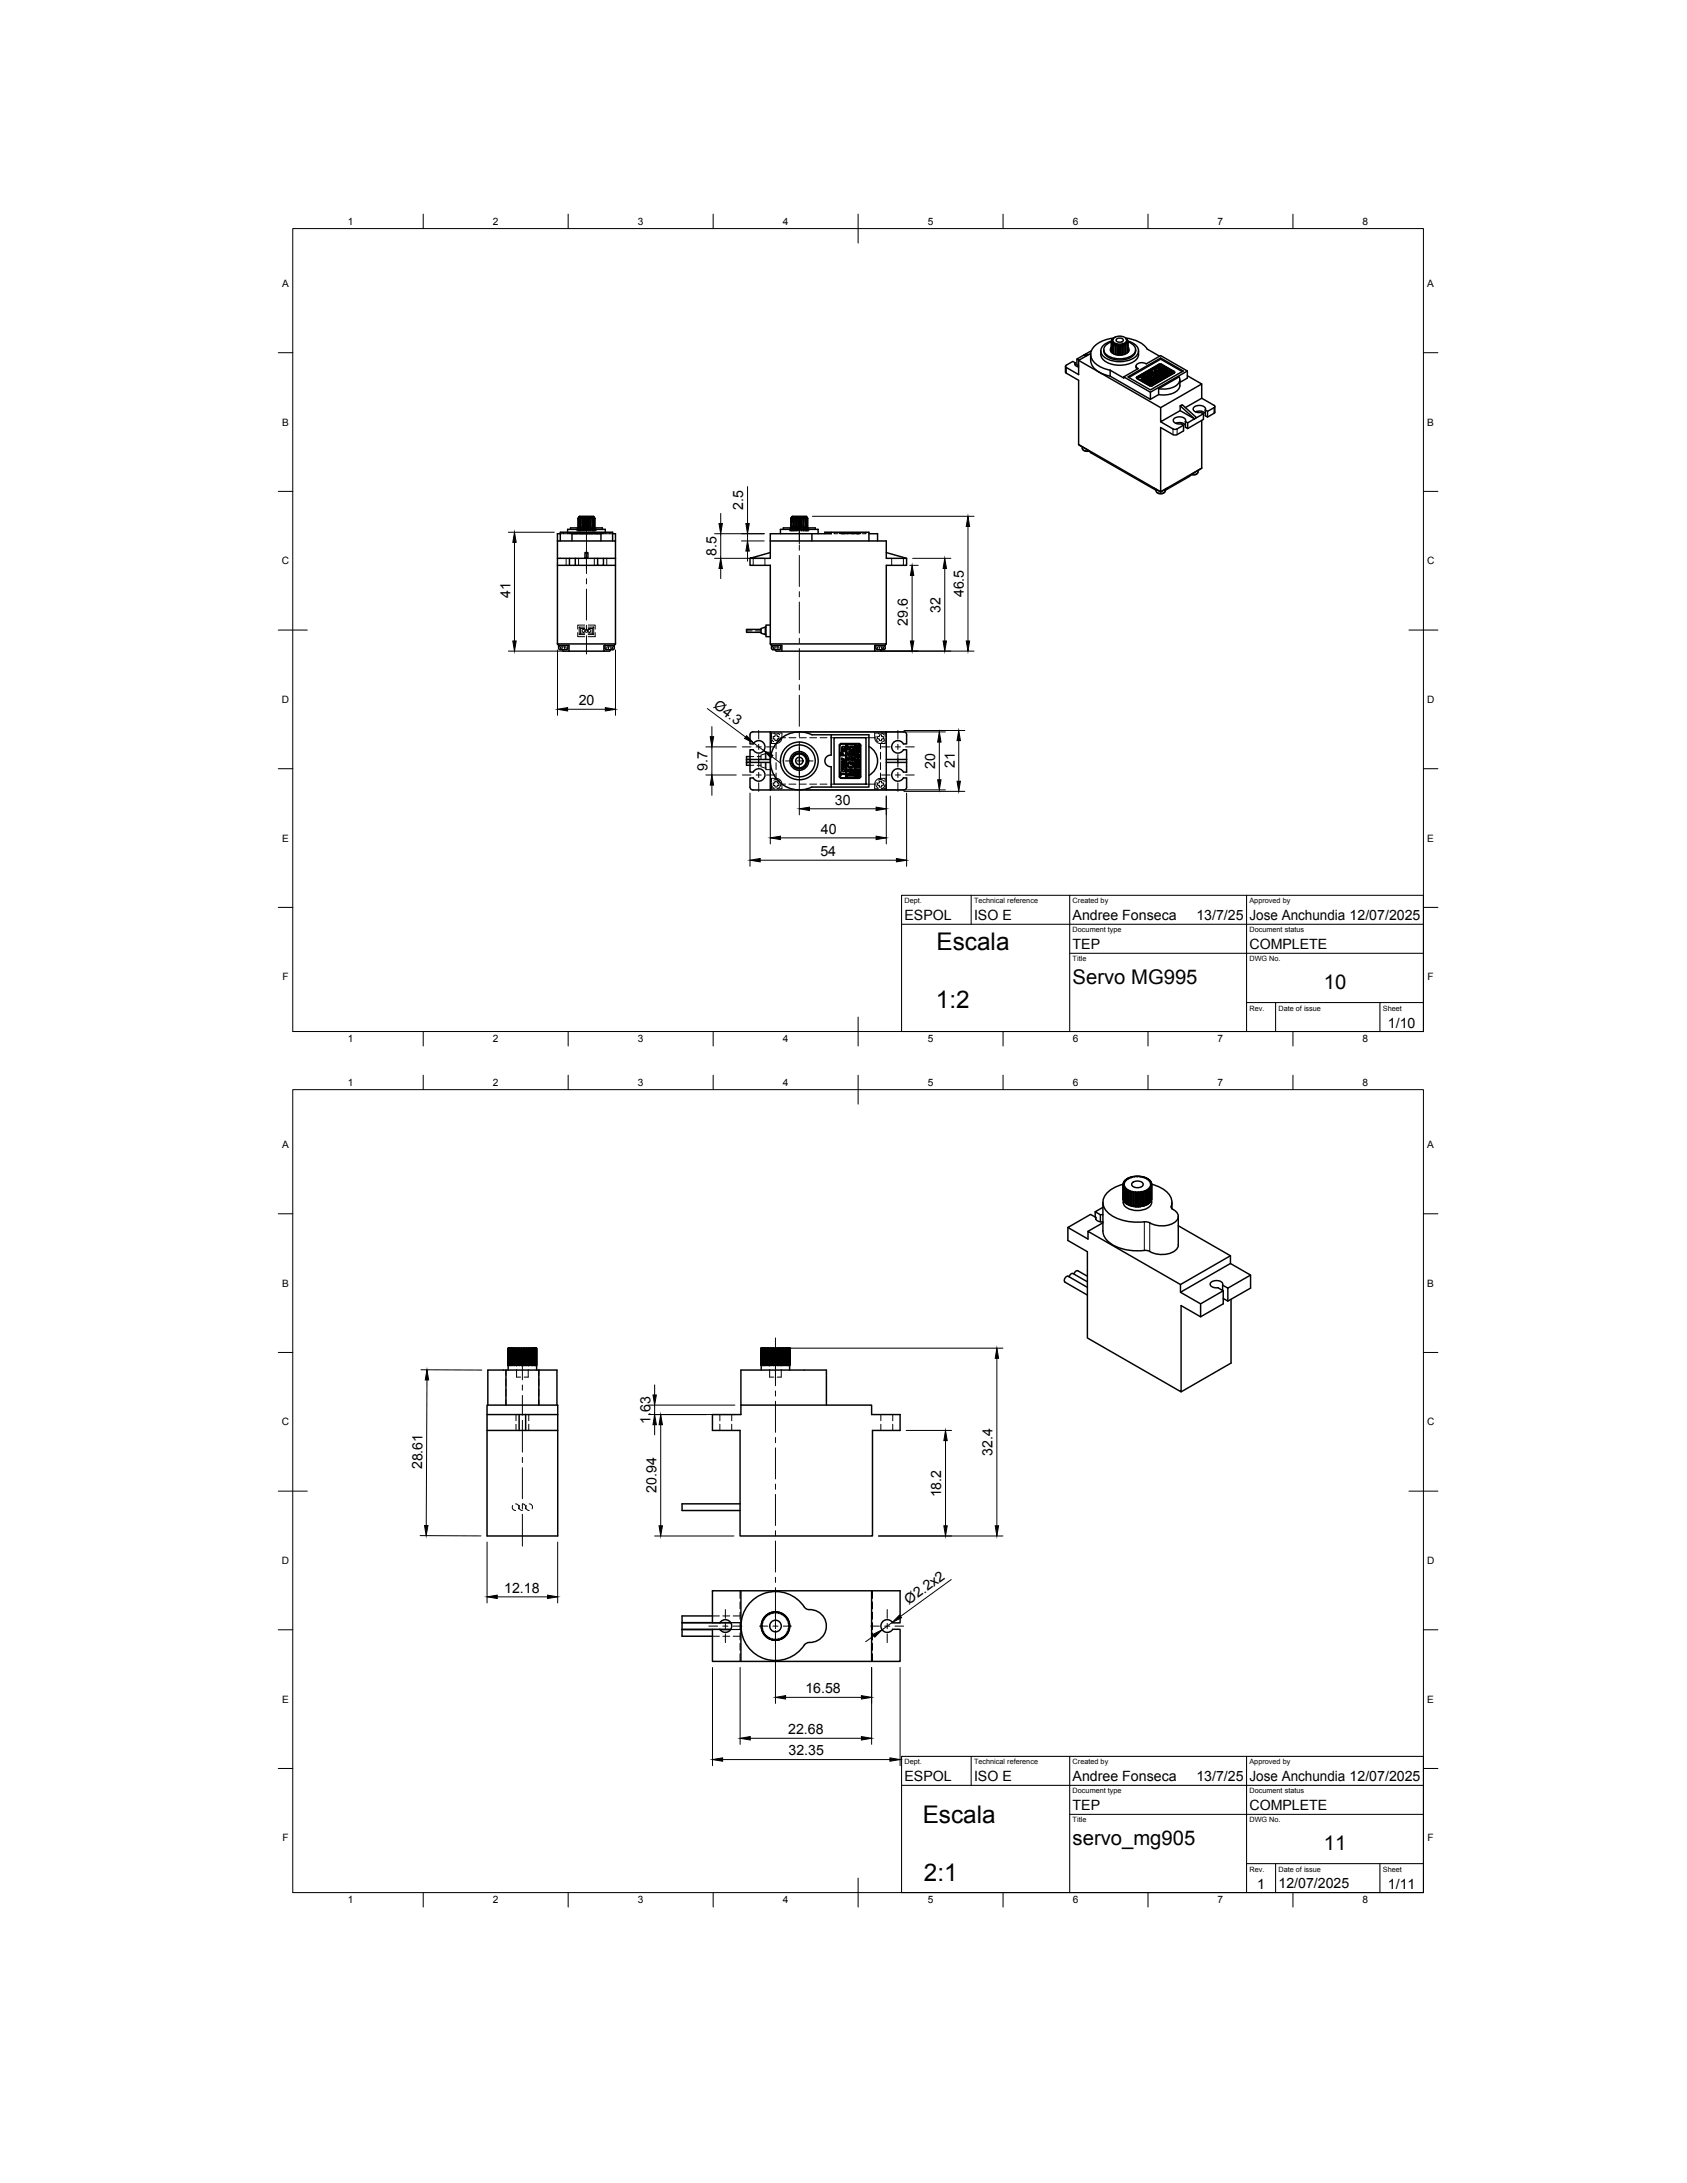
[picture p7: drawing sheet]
<svg xmlns="http://www.w3.org/2000/svg" width="216mm" height="279mm" viewBox="0 0 216 279" stroke-linecap="round" stroke-linejoin="round" font-family="sans-serif">
<defs><g id="words">
<g font-size="3.1">
<text x="119.9" y="121.5">Escala</text>
<text x="119.8" y="129">1:2</text>
<text x="118.1" y="233.3">Escala</text>
<text x="118.2" y="240.7">2:1</text>
</g>
<g font-size="2.6">
<text x="137.3" y="125.9">Servo MG995</text>
<text x="169.4" y="126.6">10</text>
<text x="137.3" y="236.1">servo_mg905</text>
<text x="169.4" y="236.8">11</text>
</g>
<g font-size="1.8">
<text x="95.1" y="65.2" transform="rotate(-90 95.1 65.2)">2.5</text>
<text x="91.7" y="71.1" transform="rotate(-90 91.7 71.1)">8.5</text>
<text x="65.3" y="76.6" transform="rotate(-90 65.3 76.6)">41</text>
<text x="123.3" y="76.4" transform="rotate(-90 123.3 76.4)">46.5</text>
<text x="116.2" y="80.1" transform="rotate(-90 116.2 80.1)">29.6</text>
<text x="120.4" y="78.4" transform="rotate(-90 120.4 78.4)">32</text>
<text x="74.1" y="90.2">20</text>
<text x="91.2" y="90.5" transform="rotate(37 91.2 90.5)">Ø4.3</text>
<text x="90.6" y="98.6" transform="rotate(-90 90.6 98.6)">9.7</text>
<text x="119.7" y="98.4" transform="rotate(-90 119.7 98.4)">20</text>
<text x="122.2" y="98.3" transform="rotate(-90 122.2 98.3)">21</text>
<text x="105" y="106.7">40</text>
<text x="106.9" y="103">30</text>
<text x="105" y="109.6">54</text>
<text x="115.8" y="117.7">ESPOL</text>
<text x="124.7" y="117.7">ISO E</text>
<text x="137.3" y="117.7">Andree Fonseca</text>
<text x="153.1" y="117.7">13/7/25</text>
<text x="159.9" y="117.7">Jose Anchundia 12/07/2025</text>
<text x="137.3" y="121.5">TEP</text>
<text x="159.9" y="121.5">COMPLETE</text>
<text x="177.6" y="131.5">1/10</text>
<text x="83.2" y="182.3" transform="rotate(-90 83.2 182.3)">1.63</text>
<text x="54" y="188.1" transform="rotate(-90 54 188.1)">28.61</text>
<text x="84" y="191.1" transform="rotate(-90 84 191.1)">20.94</text>
<text x="120.5" y="191.6" transform="rotate(-90 120.5 191.6)">18.2</text>
<text x="127" y="186.3" transform="rotate(-90 127 186.3)">32.4</text>
<text x="64.5" y="203.8">12.18</text>
<text x="116.3" y="205.4" transform="rotate(-36 116.3 205.4)">Ø2.2x2</text>
<text x="100.9" y="221.9">22.68</text>
<text x="103.1" y="216.7">16.58</text>
<text x="100.9" y="224.7">32.35</text>
<text x="115.8" y="227.9">ESPOL</text>
<text x="124.7" y="227.9">ISO E</text>
<text x="137.3" y="227.9">Andree Fonseca</text>
<text x="153.1" y="227.9">13/7/25</text>
<text x="159.9" y="227.9">Jose Anchundia 12/07/2025</text>
<text x="137.3" y="231.7">TEP</text>
<text x="159.9" y="231.7">COMPLETE</text>
<text x="160.9" y="241.7">1</text>
<text x="163.6" y="241.7">12/07/2025</text>
<text x="177.6" y="241.7">1/11</text>
</g>
<g font-size="1.3">
<text x="44.5" y="28.8">1</text>
<text x="63.1" y="28.8">2</text>
<text x="81.6" y="28.8">3</text>
<text x="100.2" y="28.8">4</text>
<text x="118.7" y="28.8">5</text>
<text x="137.3" y="28.8">6</text>
<text x="155.8" y="28.8">7</text>
<text x="174.4" y="28.8">8</text>
<text x="36.1" y="36.7">A</text>
<text x="182.7" y="36.7">A</text>
<text x="36.1" y="54.5">B</text>
<text x="182.7" y="54.5">B</text>
<text x="36.1" y="72.2">C</text>
<text x="182.6" y="72.2">C</text>
<text x="36.1" y="90">D</text>
<text x="182.6" y="90">D</text>
<text x="36.1" y="107.7">E</text>
<text x="182.7" y="107.7">E</text>
<text x="36.1" y="125.5">F</text>
<text x="182.7" y="125.5">F</text>
<text x="44.5" y="133.4">1</text>
<text x="63.1" y="133.4">2</text>
<text x="81.6" y="133.4">3</text>
<text x="100.2" y="133.4">4</text>
<text x="118.7" y="133.4">5</text>
<text x="137.3" y="133.4">6</text>
<text x="155.8" y="133.4">7</text>
<text x="174.4" y="133.4">8</text>
<text x="44.5" y="139">1</text>
<text x="63.1" y="139">2</text>
<text x="81.6" y="139">3</text>
<text x="100.2" y="139">4</text>
<text x="118.7" y="139">5</text>
<text x="137.3" y="139">6</text>
<text x="155.8" y="139">7</text>
<text x="174.4" y="139">8</text>
<text x="36.1" y="146.9">A</text>
<text x="182.7" y="146.9">A</text>
<text x="36.1" y="164.7">B</text>
<text x="182.7" y="164.7">B</text>
<text x="36.1" y="182.4">C</text>
<text x="182.6" y="182.4">C</text>
<text x="36.1" y="200.2">D</text>
<text x="182.6" y="200.2">D</text>
<text x="36.1" y="217.9">E</text>
<text x="182.7" y="217.9">E</text>
<text x="36.1" y="235.7">F</text>
<text x="182.7" y="235.7">F</text>
<text x="44.5" y="243.6">1</text>
<text x="63.1" y="243.6">2</text>
<text x="81.6" y="243.6">3</text>
<text x="100.2" y="243.6">4</text>
<text x="118.7" y="243.6">5</text>
<text x="137.3" y="243.6">6</text>
<text x="155.8" y="243.6">7</text>
<text x="174.4" y="243.6">8</text>
</g>
<g font-size=".9">
<text x="115.8" y="115.6">Dept.</text>
<text x="124.7" y="115.6">Technical reference</text>
<text x="137.3" y="115.6">Created by</text>
<text x="137.3" y="119.3">Document type</text>
<text x="159.9" y="115.6">Approved by</text>
<text x="159.9" y="119.3">Document status</text>
<text x="137.3" y="123">Title</text>
<text x="159.9" y="123">DWG No.</text>
<text x="159.9" y="129.4">Rev.</text>
<text x="163.6" y="129.4">Date of issue</text>
<text x="177" y="129.4">Sheet</text>
<text x="115.8" y="225.8">Dept.</text>
<text x="124.7" y="225.8">Technical reference</text>
<text x="137.3" y="225.8">Created by</text>
<text x="159.9" y="225.8">Approved by</text>
<text x="137.3" y="229.5">Document type</text>
<text x="137.3" y="233.3">Title</text>
<text x="159.9" y="229.5">Document status</text>
<text x="159.9" y="233.3">DWG No.</text>
<text x="159.9" y="239.6">Rev.</text>
<text x="163.6" y="239.6">Date of issue</text>
<text x="177" y="239.6">Sheet</text>
</g>
</g></defs>
<g fill="none" stroke="#000" stroke-width=".19">
<path d="M136.4 46.9v.8l1.6 1v8.2M137.6 46.4v.3M137.6 46.4v.3l.1 .2 .3 .1M137.8 46v.7l.2 .1M138 46.1l10.5 6.1M138 56.9l1.2 .7 .4 .4 8.4 4.7-.4-.3 .9 .6 1-.6-.4 .4 3.1-1.8 .4-.4 1.2-.7M138.5 57.2a.56 .56 0 0 0 .3 .5 .56 .56 0 0 0 .6 0M139 45.6l-.3-.2-.9 .6 .3 .1M139.3 45.4l-.3-.1-.3 .1 .4 .1M139.6 45.4a2.22 2.22 0 0 0 1.7 2.5l.8 .2M139.6 45.2l-1.6 .9v1.8l-1.6-1 .1-.2 .8-.4 .3 .1M139.7 44.9l-.7 .4"/>
<path d="M140.9 44.9a1.39 1.39 0 0 0 1.2 1.7 3.5 3.5 0 0 0 3.3-.5l.2-.4 .1-.8M141.3 44.8v.1M141.3 44.9a1.8 1.8 0 0 0 2 1.2 1.8 1.8 0 0 0 2-1.2M142.1 47.4v.7l5.1 3v-.9M142.2 43.8l.1 1.3M142.2 44.7l-.1 .2M142.2 44.4l-.1 .3a.78 .78 0 0 0 .8 .7 1.51 1.51 0 0 0 1.6-.5v-.2l-.1-.3M142.2 43.8a1.08 1.08 0 0 0-.9 1.3 2.74 2.74 0 0 0 3.7 .3 .83 .83 0 0 0-.2-1.5l-.4-.1-.1 1.3M142.2 43.6v.1M142.3 43.9v1.2M142.4 44.1v1.1M142.5 43.3a1.22 1.22 0 0 1 1.6 0l.1 .2a1.03 1.03 0 0 1-1.8 0z"/>
<path d="M142.5 43.3l-.1 .1M142.5 44.2v1.1M142.5 43.3a3.5 3.5 0 0 0-2.8 1.5 1.43 1.43 0 0 0 .5 1.7l1.1 .7 .8 .2M142.7 44v1.4M142.8 44.3v1.1M142.9 44.1v1.3M143 43.3a.51 .51 0 0 1 .7 .3 .51 .51 0 0 1-.4 .2 .51 .51 0 0 1-.5-.3zM143 44.4v1M143.2 44.1v1.3M143.3 44.4v1M143.4 44.1v1.3M143.6 44.4v1"/>
<path d="M143.6 44.1v1.3M143.9 44l-.1 1.4M144.1 43.3a3.7 3.7 0 0 1 2.7 1.4l1.6 .9M144.1 44.2v1.1M144.1 43.3l.1 .1M144.2 43.5l-.1-.1 .3 .4-.2-.1 .1 .2-.2-.1 .1 .3-.2-.2 .1 .3-.2-.2-.1 .3-.2-.2v.3l-.2-.3-.1 .3-.1-.3-.2 .3-.1-.3-.1 .2-.1-.3-.2 .2 .1-.3-.2 .2v-.3l-.1 .1 .1-.2-.2 .1 .2-.4v.1M144.2 44.1v1.1M144.3 43.6v.1M144.3 43.9v1.2M144.3 43.7a1.63 1.63 0 0 1 1.4 1.1 1.79 1.79 0 0 1-1.9 1.5 3.2 3.2 0 0 1-2.7-.8 .91 .91 0 0 1 .2-1.4l1-.4M144.4 44.7l.1 .2M145.3 44.8v.1"/>
<path d="M145.4 46.8l.1 .4M145.4 48.3l.1 .1 1.8 1 3-1.8-1.8-1-3 1.6-.1 .1 .1 .1M145.6 48.3l2.8-1.7h.2l.4 .3-3 1.7-.4-.2zM145.7 47.2l-1.9 1v.2l-1.7-1M145.7 47.2l-.3-.3a.8 .8 0 0 1 1.3-.3l1.8-1.1 3.5 2M145.7 48.3l.1-.1 .4 .2M145.9 48.2l.1-.1-.3 .2M146 48.1l-.1 .1 .4 .2M146 48.7l3.1-1.8 .8 .5-3.1 1.7M146.2 48.1h.1M146.2 48.4h.1M146.2 48.1l.2-.1a.17 .17 0 0 1 .2 0 .17 .17 0 0 1 0 .3 .17 .17 0 0 1-.3-.1z"/>
<path d="M146.3 48.1v-.1a.14 .14 0 0 1 .2 0 .14 .14 0 0 1 0 .2h-.1zM146.3 48.1h.1l.2 .1M146.3 48.6l.2-.1 .5 .2-.3-.3 .2-.1 .6 .3-.1 .1-.5-.3 .4 .4h-.2l-.6-.2 .5 .3-.1 .1zM146.3 48.6l.2-.1 .5 .2M146.4 47.9l.4 .1-.2-.2 .2 .2M146.5 48.5h.1M146.5 48.6l.5 .3M146.6 47.8l.4 .1-.2-.2 .1 .2M146.7 48.1a.24 .24 0 0 1-.3 .2 .24 .24 0 0 1-.2-.2M146.7 48.4l.2-.1 .6 .3M146.8 47.9l.2 .1M146.8 47.9l.2 .1 .1-.1"/>
<path d="M146.8 47.9h-.1l.2 .1M146.8 47.7l.3 .2-.1 .1M146.8 49.1l3-1.7-3 1.7M146.8 48.1h.1M146.8 48.1l-.4-.2 .4 .2M146.9 48.3h.1M146.9 48.4l.3 .4M146.9 49.2l3-1.8 .4 .2-2.9 1.7M147 47.7l.2 .1 .2-.1M147 47.7h.1M147 47.7l.1-.1h.2l-.2 .2M147 47.6h.2l-.1 .1z"/>
<path d="M147.1 49.1h.3l.1 .1-.1 .1-.3-.2 .3 .2M147.2 49.1h.2M147.2 47.6l-.2 .1M147.2 48.1l.2-.1h.3l-.3 .1a.15 .15 0 0 0-.1 .2 .15 .15 0 0 0 .2 .1h.2a.12 .12 0 0 0 .1-.1 .12 .12 0 0 0 0-.1l-.1 .1-.1-.1 .2-.1 .3 .1a.49 .49 0 0 1-.5 .3 .49 .49 0 0 1-.4-.4zM147.2 47.5l.2-.1v.1M147.3 49l.3 .1M147.3 48.2a.31 .31 0 0 0 .3 .2 .31 .31 0 0 0 .3-.2M147.3 49l.3 .2M147.3 47.4v.1M147.3 47.7h.1M147.3 47.6l-.2 .1h.2M147.4 47.5l.2 .1"/>
<path d="M147.4 49.1h-.3l.2 .1h.1M147.4 49.1v.1M147.4 47.7l-.2 .1-.2-.1M147.4 47.4v.1M147.5 48.9h.1M147.5 49.2l-.1 .1M147.5 48.9l.2 .1h.1l-.1-.1M147.5 47.7h.1M147.5 47.7l-.3-.2 .3 .2M147.6 47.2l.1-.1 .2 .1-.2 .1zM147.6 49.1h.1M147.6 48.2l.2-.1 .3 .1"/>
<path d="M147.6 48.9h.1l.2 .1-.3 .1-.1-.2M147.7 48.8l.3 .1M147.7 48.9l-.2-.1v.2M147.7 48.9h-.2M147.7 49v-.1zM147.7 49h.1M147.7 48h-.4l-.2 .2M147.7 47.9a.48 .48 0 0 1 .8 .1M147.7 48.9l.1 .1M147.8 47.8a.48 .48 0 0 1 .7 .2l-.2 .1h-.2l.3-.1-.1-.1a.32 .32 0 0 1-.5-.1zM147.8 48.1h.1M147.9 48.9l-.2 .2-.2-.1"/>
<path d="M147.9 47.8l.2 .1h.1M147.9 47.8h.3a.14 .14 0 0 1-.2 .2 .13 .13 0 0 1-.1-.1M147.9 47.9h.1M147.9 47.8v.1M147.9 47.2h-.3M147.9 47.4h.1M147.9 47.4l-.4-.2 .4 .3M147.9 48.9h.1M147.9 48.9l-.2-.1 .2 .2M148 47.1l.3 .1M148 47.1l.2-.1-.1 .1M148 47.2l-.2-.1-.3 .1"/>
<path d="M148 47.2l-.2 .1M148 47.2l-.2 .1 .2 .1M148 47.1l.3 .2M148 48.6l.3 .2M148.1 47h.1M148.1 48.5l.3 .2M148.1 48.7l-.1-.1h.1l-.3 .1M148.1 48.8h.1M148.1 48.8l-.3-.1 .3 .2M148.1 48.7h.2M148.1 48.7h-.1l.2 .1M148.2 47l-.1 .1 .2 .1"/>
<path d="M148.2 47.6a.48 .48 0 0 1 .8 .1M148.2 48v.1M148.2 47.5a.49 .49 0 0 1 .8 .3h-.4l.2-.1v-.1a.33 .33 0 0 1-.6-.1zM148.2 48.5h.1M148.2 46.9l.3 .2M148.3 47.9h.1M148.3 49.7v.8l-1.1 .6M148.3 48.7h-.2h-.1M148.3 49.7l2.6-1.5a.9 .9 0 0 1-.5 1.2 3.2 3.2 0 0 1-2.1 .3zM148.3 47.2h.1M148.3 46.9h.1l.2 .1M148.3 46.9a.12 .12 0 0 1 .2 0 .12 .12 0 0 1 0 .1z"/>
<path d="M148.4 47.6l.1 .1 .1-.1M148.4 47.6l.1-.1 .1 .1M148.4 48.7h.1M148.4 48.7l-.3-.2 .3 .2M148.4 48l-.3 .1M148.4 48.3h.3l-.1-.1 .1 .1M148.4 48.5l.1-.1 .1 .1-.2 .1-.2-.1M148.4 48.5l-.1-.1-.1 .1M148.4 48.4l-.1 .1 .1 .1 .2-.1h-.1M148.5 48.5h.1M148.5 48.4l-.2 .1M148.5 54l1.8 1 .3-.1 .9-.5"/>
<path d="M148.5 45.8l-4.2 2.4 2.9 1.7 4.2-2.4-2.9-1.7v.2l-4 2.3M148.5 46l2.8 1.6M148.6 48.2l.3 .2M148.6 48.5l-.1 .1-.3-.1M148.7 47a.2 .2 0 0 0-.2-.2 .2 .2 0 0 0-.2 .2l.2 .1M148.7 47l-.2 .1M148.7 47.3l.3-.2 .1 .1-.2 .1v.1a.27 .27 0 0 1 .3-.2 .27 .27 0 0 1 .2 .3l-.3 .1h-.1l.3-.1v-.1l-.2-.1-.2 .2zM148.7 47h.1M148.7 47.8h.1M148.7 48.5h.1M148.7 48.5l-.3-.2 .3 .2M148.7 48.4h.2"/>
<path d="M148.7 48.3l-.1 .1 .1 .1M148.7 47.6h.1M148.8 48.1l.2 .1M148.8 47.7l-.2 .2M148.8 48.3h.1zM148.8 48.3h.1M148.9 47.3v.1l.3-.1 .3 .1M148.9 48.4l-.2-.1-.1 .1M148.9 48.3h-.1M148.9 47.4h.1M149 48.2h.2l-.1 .1zM149 47.1h.1"/>
<path d="M149 46.9l-.4-.2h-.2l-2.9 1.6M149 48.1l-.1-.1-.1 .1 .2 .1M149 48.1h-.1l.3 .1M149 48.2h.2h-.2M149 48.1h-.1M149 47.4h.1M149 47.2v-.1l-.3 .2M149.1 48h.2zM149.1 46.9l-3.1 1.8 .8 .4M149.1 46.9l.8 .5M149.1 48.2h-.1M149.1 48.2h.1"/>
<path d="M149.1 47.5h.1M149.2 47.9l.3 .2zM149.2 47.9l.2-.1-.1 .1M149.2 48h-.1M149.3 48.2h.1M149.3 48.2l-.3-.2 .3 .2M149.3 48l-.2-.1-.1 .1M149.3 48l-.1 .1M149.3 48l-.1 .1 .1 .1M149.3 47.4l-.2 .2M149.4 47.8l-.1 .1h.2l-.1 .1M149.4 47.7h.2l-.1 .1"/>
<path d="M149.5 48l.2-.1zM149.5 47.9h-.1h.3M149.6 47.7h-.1h.2l-.1 .1M149.7 47.6h.3l.1 .1-.2 .1-.2-.2 .2 .2M149.7 47.6h.2l.1 .1-.1 .1zM149.7 47.9l.2-.1zM149.7 47.9l-.3-.2 .3 .2M149.7 47.6l.3 .1M149.7 47.7l-.1 .1 .1 .1 .2-.1M149.8 47.4l-.7-.4-3 1.7 .7 .4-.7-.4M149.9 47.4l-3 1.8 .3 .1h.2M149.9 47.4l.3 .2"/>
<path d="M150 47.7h.1M150.1 47.7l-.2 .1M150.1 55.6h.5M150.1 55.6l-1.6-.9v8.2l-10.5-6M150.3 47.6v.2l-3 1.6-1.8-.9M150.5 54.2l.4-.1a.88 .88 0 0 1 .8 .3M151 48.6a1.42 1.42 0 0 1-1.2 1.8l-.7 .2-.8-.1M151 51.9l.3-.1 1.8 1.7-.2 .1zM151 51.9v.7l1.9 1M151.7 52.2l2.1-1.2v-1.9l-5.3 3.1v1.8l2.5-1.4M151.7 54l.3 .1v.8l-.3-.2zM151.7 53.9a.51 .51 0 0 0-.6-.5 .81 .81 0 0 0-.9 .5 .84 .84 0 0 0 1 .3l.3 .2v.7l-.9 .5"/>
<path d="M152 47.5l-4.8 2.7-3.4-2M152 48.1l1.8 1M152 47.5v.9l-1 .5M152.9 53.6l-.9 .5M153 52.7l.5-.1a.88 .88 0 0 1 .8 .3M153.8 51l1.7 1-.1 .2-.9 .5-.3-.2M153.8 52.7v.1M153.8 53.8v6.1M153.8 59.9l-5.3 3.1M154 53v.7l-2 1.2M154.2 52.5v.7l.3 .2v-.7M154.3 52.5a.51 .51 0 0 0-.6-.6 .81 .81 0 0 0-1 .5 .85 .85 0 0 0 1 .4l.3 .2-.9 .5"/>
<path d="M155.5 52v.8M155.5 52.7l-.1 .2-.9 .5M71.3 71.5v-2.3h7.5v2.3M71.3 72.4h1.6M71.7 68.3h-.4v.9M71.7 69.2v-1.1h6.7v1.1M72.6 68.1v-.3h4.9v.3M72.9 72.4h.7M72.9 72.4v-.9h.7v.9M72.9 71.5h-1.6v10.9M73 67.8v-.2h4.1v.2M73.2 69.2v-.9h3.7v.9"/>
<path d="M73.6 71.5h1.3M73.6 72.4h2.9M74 66.4v1.2M74 66.3l.2-.2h1.7l.2 .2M74 66.3v.1M74.1 66.4v1.2M74.3 66.4v1.2M74.5 66.1v1.5M74.5 66.4v1.2M74.7 66.1v1.5M74.8 66.4v1.2M74.9 70.7h.3v.8h-.3z"/>
<path d="M74.9 66.1v1.5M75.1 66.4v1.2M75.2 66.1v1.5M75.2 71.5h3.6M75.3 66.4v1.2M75.4 66.1v1.5M75.6 66.1l.2 .3v-.3l.2 .3-.1-.3 .2 .3-.1-.3 .1 .3M75.6 66.1v.3l-.2-.3-.1 .3-.1-.3-.1 .3-.2-.3-.1 .3-.1-.3-.2 .3v-.3l-.2 .3v-.3l-.2 .3 .1-.3-.2 .3 .1-.3-.1 .3M75.6 66.1v1.5M75.8 66.4v1.2M76 66.4v1.2M76.1 66.4v1.2"/>
<path d="M76.5 71.5v.9h.7v-.9M77.2 72.4h1.6M78.4 68.3h.4v.9M78.8 71.5v10.9M96 71.5v.9h2.6v10M98.6 69.2h14.8v2.3h2.6v.9h-2.6v10h-14.8M99.9 68.3v-.5h4.8v.5M100.2 67.8v-.2h4.1v.2M101.2 66.4l.2-.3-.1 .3 .1-.3v.3l.2-.3-.1 .3 .2-.3 .1 .3 .1-.3 .1 .3 .2-.3 .1 .3 .1-.3 .2 .3v-.3l.2 .3 .1-.3 .2 .3-.1-.3 .2 .3-.1-.3 .2 .3-.1-.3 .2 .3M101.2 66.4v1.2M101.3 66.4v1.2M101.4 66.4v1.2"/>
<path d="M101.5 66.4v1.2M101.7 66.1v1.5M101.8 66.4v1.2M101.9 66.1v1.5M102 66.4v1.2M102.2 66.1v1.5M102.3 66.4v1.2M102.4 66.1v1.5M102.6 66.4v1.2M102.6 66.1v1.5M102.8 66.4v1.2M102.9 66.1v1.5"/>
<path d="M103.1 66.4v1.2M103.2 66.4v1.2M103.3 66.4v1.2M103.4 66.3l-.2-.2h-1.8l-.2 .3M103.4 66.4v1.2M103.9 68.3v.9M105.6 68.3v-.2h.8v.2h-7.8v3.2h-2.6l2.6-.8M106.4 68.1h4.8v1.1M111.2 68.3h1.1v.9M113.4 70.7l2.6 .8M148 62.6a.59 .59 0 0 0 .5 .6 .59 .59 0 0 0 .6-.6M153.3 60.2a.56 .56 0 0 1-.2 .6 .56 .56 0 0 1-.6 0"/>
<path d="M71.3 82.4h7.5M71.3 82.4l.2 .2M71.5 82.6h1.3v.7M71.5 82.6v.4M71.5 83a.58 .58 0 0 0 .7 .2h.3l.2-.2M71.9 83.2l.2 .1h.7M72.7 82.6v.4M72.8 83.3h4.5M77.4 82.6v.4a.59 .59 0 0 0 .7 .2l.5-.1v-.5M78.6 82.6h-1.3v.7h.7l.2-.1M78.8 82.4l-.2 .2M96 97.6v1.2h.4"/>
<path d="M96 96.8h-.5v.4h.5M96 97.2h-.5v.4h.5M96 97.6h-.5v.3h.5M96.4 98.8a.8 .8 0 0 1 1.2-.2 .8 .8 0 0 1 0 1.2 .8 .8 0 0 1-1.2-.2h-.4v1.1M97.4 80.6h-1.9v.3h1.9M97.9 80.3l-.5 .1v.6l.5 .2v-.9h.1M97.9 81.2h.1M98.6 80h-.6v1.5h.6M98.6 97.2h-2.6v.4h2.6M98.6 93.7h-2.4l-.2 .3v1.2h.4a.8 .8 0 0 1 1.2-.2 .8 .8 0 0 1 0 1.2 .8 .8 0 0 1-1.2-.2h-.4v1.2M98.6 93.7v7.4M98.6 93.7h14.8"/>
<path d="M98.6 82.4l.1 .2M98.7 82.6h1.4v.7h-.8l-.1-.1M98.7 82.6v.4a.59 .59 0 0 0 .7 .2l.5-.1v-.5M100.1 83.3h11.8M101.5 96.6l.2 .1v-.2h.2l.1-.1 .2 .1 .1-.2 .1 .2 .2-.2v.2h.2l.1 .2 .2-.1-.1 .2h.2l-.1 .2 .2 .1-.1 .2 .2 .1-.2 .1 .1 .2h-.2l.1 .2-.2 .1 .1 .2-.2-.1-.1 .2-.2-.1v.2l-.2-.1-.1 .2-.1-.2-.2 .1-.1-.2-.1 .1-.1-.2-.2 .1 .1-.2-.2-.1v-.2h-.1l.1-.2-.2-.1 .2-.1-.1-.2 .1-.1v-.1l.2-.1zM106.4 94h4.8v6.7h-4.8v-2.6a.74 .74 0 0 1-.8-.7 .74 .74 0 0 1 .8-.8zM106.4 94h-2.5a3.7 3.7 0 0 0-5.3 3.4 3.7 3.7 0 0 0 5.3 3.3M106.7 94.4h4.1v6h-4.1zM107.5 99.4l.2 .1M107.6 98.8v.2h.5v.1h-.5v.2zM107.6 96.3a.18 .18 0 0 1 .2 0 .18 .18 0 0 1 .1 .2v.1h.2v.1h-.5zM107.6 96.4h.2v.2h-.2z"/>
<path d="M107.7 99.6h2.2M107.7 95.2h.5v4.3h-.5M107.7 95.2l-.2 .2v4M107.7 97.8l.4 .1v.1l-.3 .1h.3v.1l-.4 .1 .4-.1-.4-.1v-.1l.3-.1zM107.7 97l.1 .2h.3h-.4h.1zM107.7 95.9l.1 .2h.3v.1h-.4l.1-.1zM107.7 97.4l.2-.1v.4a.12 .12 0 0 0 .2-.1 .12 .12 0 0 0-.1-.2v-.1a.21 .21 0 0 1 .1 .3 .21 .21 0 0 1-.3 .1 .21 .21 0 0 1-.1-.3zM107.8 97.4h.1v.2h-.1zM108.3 95.2h1.2v4.3h-1.2zM108.4 95.3h1v4.2h-1zM108.4 98.5h.9v.1h-.7l.7 .2v.2l-.7 .1h.7v.2h-.9v-.3l.6-.1-.6-.2zM108.5 95.5h.1v.3l.2 .1a.29 .29 0 0 1 .2-.4 .29 .29 0 0 1 .3 .2 .29 .29 0 0 1-.2 .4v-.2a.13 .13 0 0 0 .1-.1 .13 .13 0 0 0-.2-.1 .14 .14 0 0 0-.1 .1 .14 .14 0 0 0 0 .1v.1h-.4z"/>
<path d="M108.5 97l.2-.1a.39 .39 0 0 1 .4 0 .39 .39 0 0 1 .2 .4l-.2 .1v-.2a.12 .12 0 0 0 .1-.1 .12 .12 0 0 0-.2-.1h-.1a.27 .27 0 0 1-.2 .4 .27 .27 0 0 1-.2-.4zM108.5 97.7l.2-.2v.2a.27 .27 0 0 0 .2 .5 .27 .27 0 0 0 .3-.4l-.2-.1v.2h-.2v-.4h.4a.45 .45 0 0 1 .1 .6 .45 .45 0 0 1-.6 .1 .45 .45 0 0 1-.2-.5zM108.5 96.3l.2-.1a.39 .39 0 0 1 .4 0 .39 .39 0 0 1 .2 .4l-.2 .1v-.1a.14 .14 0 0 0 0-.2 .14 .14 0 0 0-.2-.1 .27 .27 0 0 1 0 .4 .27 .27 0 0 1-.4 0 .27 .27 0 0 1 0-.4zM109.6 96.1v.2h.2v-.2v.2h.2v-.2v.2h-.4zM109.6 97.2h.4h-.2v.2h.2h-.4h.2v-.2zM109.6 98.5h.4zM109.6 98h.4l-.2 .1v.1l.2 .1h-.4l.2-.1v-.1zM109.6 95.8v.2h.2v-.2v.2h.2v-.2v.2h-.4zM109.6 99h.4zM109.6 97.9h.4zM109.6 99.2l.3-.1 .1 .3h-.4zM109.6 96.4h.2v.2h.2h-.4z"/>
<path d="M109.6 96.7h.1l-.1 .1 .1 .1a.16 .16 0 0 1 .1-.2 .16 .16 0 0 1 .2 .2l-.1 .1 .1-.2-.1-.1-.1 .1a.12 .12 0 0 1-.1 .1 .12 .12 0 0 1-.1-.2zM109.6 95.5h.4v.2h-.4zM109.6 97.5h.1a.15 .15 0 0 0 0 .2 .15 .15 0 0 0 .2 .1 .15 .15 0 0 0 0-.3l-.1 .1v-.1h.1a.19 .19 0 0 1-.1 .3 .19 .19 0 0 1-.2-.3zM109.6 98.6h.1a.15 .15 0 0 0 0 .2 .15 .15 0 0 0 .2 .1 .15 .15 0 0 0 0-.3l-.1 .1v-.1h.1a.19 .19 0 0 1-.1 .3 .19 .19 0 0 1-.2-.3zM109.6 96.5l.2-.1v.2h-.2zM109.7 99.2v-.1a.15 .15 0 0 1 .2 0 .15 .15 0 0 1 .1 .2h-.4zM109.7 95.5a.15 .15 0 0 1 .2 0 .15 .15 0 0 1 .1 .2h-.4zM109.8 97l.1 .1zM109.9 95.2h-.4v4.3h.4l.2-.1M109.9 95.2l.2 .2v4M109.9 95.2h-2.2h-.2l-.1 .2v4l.1 .1 .2 .1M109.9 95.2h.2l.1 .2v4l-.1 .1-.2 .1"/>
<path d="M111.2 95.5a2.1 2.1 0 0 1 0 3.7M112.1 82.6v.4M112.1 83a.58 .58 0 0 0 .7 .2h.3l.2-.2M113.3 82.6h-1.4v.7h.8l.1-.1M113.3 82.6v.4M113.4 93.7h2.3l.3 .2v.1M113.4 93.7v7.4M113.4 82.4l-.1 .2M113.4 97.2h2.6M115.6 98.8a.8 .8 0 0 0-1.2-.2 .8 .8 0 0 0 0 1.2 .8 .8 0 0 0 1.2-.2h.4v1.1M116 97.2v.4h-2.6M116 94v1.2h-.4a.8 .8 0 0 0-1.2-.2 .8 .8 0 0 0 0 1.2 .8 .8 0 0 0 1.2-.2h.4v1.2"/>
<path d="M116 97.6v1.2h-.4M96 100.7l.2 .4h.2h2.2M103.9 100.7h2.5M116 100.7v.2l-.3 .2h-17.1M136.7 157.1v1.7l2.5 1.4v11l12 6.9v-11l2.5 1.4 2.8-1.6v-1.7M140.2 155.1v.7M140.2 155.8l-.6-.4-2.9 1.7 2.5 1.5v-1l11.9 6.8v1M140.2 155.8v.3M140.2 155.8a.65 .65 0 0 0 1 .6M140.8 155.5v.9M141.1 154.5l-.9 .6 .6 .4M141.1 156.5l-1.9 1.1"/>
<path d="M141.1 153.9v3.7M141.2 155.5h-.4M143.7 151.6v2.3a1.3 1.3 0 0 0 1.3 1 2.4 2.4 0 0 0 2.3-.7l.1-.3v-2.4l-.2 .1h.2v.1M143.7 151.6h.2h-.1v.1l.1 .1h-.1M143.7 153.4h.1M143.7 153.4l.1 .1M143.8 151.5l-.1 .1M143.8 151.5h.1zM143.8 151.8v1.8M143.8 151.8v.1M143.8 151.4v.1M143.8 151.3l.1 .1z"/>
<path d="M143.8 153.7h.1M143.8 151.9h.2h-.2v1.8M143.8 151.9l.1 .1M143.8 151.3h.1M143.9 151.2l.1 .1h-.2M143.9 151.2v.1M143.9 152h.1h-.1M143.9 152v1.8M143.9 153.8h.1M143.9 152v1.9M143.9 152l.1 .1M144 151.1l.1 .1-.2-.1v.1"/>
<path d="M144 152.1h.1h-.1M144 152.1v1.8M144 153.9h.1M144 152.1l.1 .1M144.1 151l.1 .1h-.2M144.1 151h.1M144.1 154v-1.8h.2h-.2v1.9M144.1 154l.1 .1M144.1 154h.1M144.2 152.2l.1 .1M144.2 150.9l.1 .1h-.2M144.2 150.9h.1"/>
<path d="M144.3 152.3h.1l-.1 .1M144.3 152.3v1.8M144.3 152.4v1.8v-.1M144.3 154.1h.1M144.3 152.3l.1 .1M144.4 150.8v.1h-.2M144.4 150.8v.1M144.4 152.4h.1M144.4 152.4v1.8M144.5 152.4v1.8h-.1M144.5 154.2h-.1M144.5 152.4l.1 .1"/>
<path d="M144.6 150.7v.1h-.2M144.6 150.7v.1M144.6 150.7h.1h.1v-.1v.1M144.6 152.5l.1-.1v1.9h-.1M144.6 152.5v1.8M144.7 152.5h.1M144.7 154.3h-.1M144.8 152.5h.1v.1M144.8 152.5v1.9M144.9 152.6v1.8h-.1M144.9 154.3l-.1 .1M144.9 152.6h.1"/>
<path d="M144.9 150.6h-.1M145 152.6l.1-.1v.1M145 152.6v1.8M145 154.4h.1M145 151.3a1.04 1.04 0 0 1 1.3 .2 .66 .66 0 0 1-1 .5l-.5-.3v-.2zM145.1 152.6v1.8M145.1 154.4h-.1M145.1 152.6h.1M145.2 152.6l.1-.1v.1M145.2 152.6v1.8M145.3 152.6v1.8h-.1M145.3 152.5v1.9h-.1"/>
<path d="M145.3 152.6h.2M145.4 150.5l-.2 .2-.1-.1h-.1v.1l-.1-.1M145.4 150.5v.1M145.4 150.5h.2v.1l.2-.1M145.5 152.6h.1M145.5 152.6v1.9M145.5 154.5h.1M145.5 154.4v.1M145.7 152.6v-.1l.1 1.9M145.7 152.6h-.2M145.7 152.5v2v-1.9M145.7 154.4h.1"/>
<path d="M145.8 154.4l-.1 .1M145.8 150.6h.2M145.9 152.6v1.8M145.9 152.6h-.1M145.9 152.5v1.9M145.9 154.4h.1M146 154.4h-.1M146 152.6l-.1-.1v.1M146 152.6v1.8M146.1 152.6v-.1l.1 .1v1.8M146.1 152.5v1.9M146.1 152.6v1.8"/>
<path d="M146.1 154.3l.1 .1M146.1 152.6h-.1M146.2 154.4h-.1M146.3 150.6l-.3 .1v-.1v.1M146.4 152.5v1.9v-.1M146.4 154.3h.1M146.4 152.5l-.2 .1M146.4 152.5l-.1-.1 .1 .1M146.4 152.5v1.8M146.5 150.7l-.1 .1 .2-.1M146.5 150.7h.1M146.5 150.7h-.2"/>
<path d="M146.6 152.5v1.8M146.6 152.5h-.2M146.6 152.4h-.1l.1 .1M146.6 152.4v1.9v-.1M146.7 150.8h-.1M146.7 150.8h.1M146.7 152.4h-.1M146.7 152.4v1.8h.1M146.7 154.2h.1M146.8 152.4l-.1-.1v.1M146.8 152.4v1.8M146.8 150.8l-.1 .1h.3"/>
<path d="M146.8 150.8v.1M146.9 152.3l-.1 .1M146.9 152.3l.1 1.8M146.9 154.1h.1M147 152.3l-.2-.1 .1 .1M147 152.3v1.8M147 150.9l-.1 .1h.1M147 150.9v.1M147 151h.1M147 152.2l.1 1.8M147 154h.1M147 152.2v.1"/>
<path d="M147.1 152.2l-.1-.1v.1M147.1 152.2v1.8M147.1 151l-.1 .1h.2M147.1 151v.1M147.2 152.1v1.8M147.2 153.9h.1M147.2 152.1l-.1 .1M147.2 152h-.1l.1 .1M147.2 152v1.9M147.2 151.4h.2zM147.2 151.2h-.1h.2M147.2 151.2h.1"/>
<path d="M147.3 151.2v.1M147.3 152v1.7M147.3 152l-.2-.1h.2v1.8M147.3 153.7h.1M147.3 152h-.1M147.3 151.9v-.1h-.1h.1v1.8M147.3 151.3h-.1h.1M147.3 151.3h.1M147.3 151.3l.1 .1M147.3 153.6h.1M147.4 151.4v.1M147.4 153.5h.1"/>
<path d="M147.4 151.7v1.8M147.4 151.7h-.2h.2l-.1 .1M147.4 151.6a3.5 3.5 0 0 1 2.5 1.8l.1 .5-.1 .6 .1 .2a1.18 1.18 0 0 1 .7 1.3 2.7 2.7 0 0 1-3.2 .7 2.14 2.14 0 0 0-1.9-.3 5.5 5.5 0 0 1-3.9-1.3 1.77 1.77 0 0 1 .6-2.9l.6-.4 .8-.2M150 153.9v.8M150.8 156.9l6.7 3.8v1M150.8 155.7v3.7a1.71 1.71 0 0 1-1.8 1.2 4.7 4.7 0 0 1-2.3-.6 6.7 6.7 0 0 1-4.8-1 1.89 1.89 0 0 1-.8-1.4M62.3 179.8h9.1v16.8h-9.1zM64.8 175.4v4.4M65 175.4v-2.9v2.3l.1-2.3v2.3v-2.3l.1 2.3v-2.3v2.3l.1-2.3h.1v2.3v-2.3h.1v2.3l.1-2.3h.1v2.3v-2.3h.1v2.3l.1-2.3h.1v2.3h.1v-2.3h.2v2.3v-2.3h.2v2.3h.1v-2.3h.1v2.3h.1v-2.3h.1v2.3h.1v-2.3h.2v2.3v-2.3h.2v2.3h.1v-2.3h.1v2.3h.1v-2.3h.1v2.3l.1-2.3h.1v2.3v-2.3h.2v2.3v-2.3h.1v2.3v-2.3h.1l.1 2.3v-2.3l.1 2.3v-2.3v2.3l.1-2.3v2.3v-2.3v2.9M65 172.5h.1M65.2 172.5h.1M65.4 172.5h.1"/>
<path d="M65.5 172.5h.1M65.7 172.5h.1M65.8 172.5h.1M66 172.5h.1M66.3 172.5h.1M66.5 172.5h.1M66.7 172.5h.1v2.3M66.9 172.5h.1M67 172.5v2.3M67.2 172.5h.1M67.2 172.5v2.3M67.5 172.5h-.1v2.3"/>
<path d="M67.6 172.5h.1M67.8 172.5h.1M68 172.5h.1M68.2 172.5h.1M68.3 172.5h.1M68.4 172.5h.1M68.5 172.5h.1M68.6 172.5h.1M69 175.4h2.3v4.4M69 175.4h-6.6v4.4M69 175.4v4.4M94.8 179.8v-4.4h11v4.4"/>
<path d="M97.4 172.5h.1M97.4 172.5v2.3v-2.3v2.3l.1-2.3v2.3v-2.3l.1 2.3v-2.3h.1v2.3v-2.3h.1v2.3l.1-2.3h.1v2.3v-2.3h.1v2.3l.1-2.3h.1v2.3h.1v-2.3h.1v2.3h.1v-2.3h.1v2.3h.1v-2.3h.2v2.3h.1v-2.3h.1v2.3h.1v-2.3h.1v2.3h.1v-2.3h.2v2.3v-2.3h.2v2.3v-2.3h.2v2.3h.1v-2.3h.1v2.3v-2.3h.2v2.3v-2.3h.1v2.3l.1-2.3h.1v2.3v-2.3h.1v2.3l.1-2.3v2.3v-2.3v2.3l.1-2.3v2.3v-2.3M97.4 172.5v2.9M97.5 172.5h.1M97.6 172.5h.1M97.7 172.5h.1M97.8 172.5h.1M98 172.5h.1M98.1 172.5h.1M98.3 172.5h.1M98.5 172.5h.1M98.7 172.5h.1"/>
<path d="M99 172.5h.1l-.1 2.3M99.2 172.5h.1M99.3 172.5v2.3M99.4 172.5h.1M99.5 172.5v2.3M99.7 172.5v2.3M99.9 172.5h.1M100.1 172.5h.1M100.3 172.5h.1M100.5 172.5h.1M100.6 172.5h.1M100.8 172.5h.1"/>
<path d="M100.9 172.5h.1M101 172.5h.1M101.1 172.5h.1M101.1 172.5v2.9M136.3 164.1l2.9 1.7M136.7 163.4l2.5 1.4M136.7 163.3a.49 .49 0 0 0-.4 .8M137.3 163l1.9 1.1M137.3 163a.47 .47 0 0 0-.5 .4M137.9 162.6l1.3 .7M138 162.6a.47 .47 0 0 0-.5 .5M153.7 166.9v1.6"/>
<path d="M156.5 164.5a.54 .54 0 0 0-.7-.6 .83 .83 0 0 0-.9 .5 .87 .87 0 0 0 1 .4M157.1 164.9v1.6l-.6-.3M157.5 161.7l2.5 1.5v1.7l-2.9 1.6M157.5 161.7l-6.4 3.7 2.6 1.5 2.8-1.7-.6-.4M157.5 160.7l-6.4 3.7M157.5 166.3v8.2l-6.3 3.6M160 163.2l-2.9 1.7-.6-.4v.7M62.3 181h5v2.1h-5M66.4 181v2.1M67.3 181h4.1M67.3 183.1h4.1M91.2 181h3.6v-1.2h16.7v1.2h3.7v2.1h-3.5v13.5h-17v-13.5h-3.5z"/>
<path d="M94.7 192.5h-7.4v.8h7.4M91.2 207.7h-3.9v.8h3.9M91.2 208.6h-3.9v.8h3.9M91.2 206.8h-3.9v.9h3.9M92.1 208.5h-.9v4.1h3.6M92.1 208.6h1.4M92.1 207.7h1.4M93.5 207.7h-1.4a.81 .81 0 0 1 1.3-.2 .81 .81 0 0 1 0 1.2 .81 .81 0 0 1-1.3-.2h1.4M94.8 203.6v9M94.8 212.6h16.7M97.4 208.2h.2l-.2 .1M97.4 208h.2h-.2"/>
<path d="M97.4 208.2l.1 .2M97.4 208v.2M97.4 208.4h.2l-.1 .1M97.5 207.8l-.1 .2M97.5 208.4l.1 .5M97.5 207.7l.1 .1h-.2M97.5 207.7v.1M97.5 208.6l.2 .1h-.2M97.5 207.5l.1 .1h-.1M97.5 207.5v.2M97.6 208.9l.1-.1-.1 .1M97.6 207.4l-.1 .1"/>
<path d="M97.6 208.9h.1M97.6 207.3l.1 .1h-.1M97.6 207.3v.1M97.6 208.9l.1 .2M97.7 209.1l.1-.1-.1 .1M97.7 209.1l.1 .1M97.7 207.1l.1 .1h-.1M97.8 209.2h.2l-.1 .1M97.8 209.2l.1 .1M97.9 206.9v.2l-.1-.1M97.9 209.3l.1 .2M98 209.4h.1l-.1 .1"/>
<path d="M98 206.8l-.4 .5M98 206.8l.1 .1-.1-.1M98 209.5l.4 .2M98.1 209.6l.2-.1-.1 .1M98.2 206.6v.2l-.1-.1M98.3 209.7l.1-.1v.1M98.4 206.5v.2l-.1-.2M98.4 206.5l-.4 .3M98.4 209.7l.1 .1M98.5 209.8l.1-.1v.1M98.5 206.4l-.1 .1M98.5 209.8h.1"/>
<path d="M98.6 206.4v.2l-.1-.2M98.6 206.4h-.1M98.6 209.8l.2 .1M98.7 209.9l.1-.2v.2M98.8 206.4v.1l-.1-.1M98.8 209.9h.2M99 209.9v-.1l.1 .1M99 209.9h.1M99.1 206.3l-.1 .2v-.2M99.1 206.3l-.5 .1M99.1 209.9h.3M99.2 209.9l.1-.1v.1"/>
<path d="M99.2 206.3v.2l.1-.2M99.2 206.3h-.1M99.2 206.3h.1M99.3 206.3h.1M99.4 206.3v.2l.1-.2M99.4 206.3l.3 .1M99.5 209.9v-.1l-.1 .1M99.5 209.9h-.1M99.7 206.4l-.1 .1 .1-.1M99.7 209.9h-.2M99.7 209.9v-.2v.2M99.7 206.4h.3"/>
<path d="M99.7 209.9h.1M99.9 206.4l-.1 .2 .1-.2M99.9 209.8v-.1v.1M100 206.4l.1 .1M100 209.8l-.3 .1M100.1 206.5l-.1 .1 .2-.1M100.1 206.5l.2 .1M100.1 209.7l-.1 .1M100.2 209.7l-.1-.1v.1M100.2 209.7h-.1M100.3 206.6l-.1 .2 .1-.1M100.3 206.6l.2 .2"/>
<path d="M100.3 209.6l-.1-.1 .1 .1M100.3 209.6l-.1 .1M100.5 206.8l-.1 .1 .1-.1M100.5 209.5l-.2 .1M100.5 209.4l-.1-.1 .1 .2M100.5 206.8l.3 .3M100.6 206.9l-.1 .1h.2M100.6 209.3l-.1 .2M100.7 209.2h-.2l.1 .1M100.8 207.1l-.2 .1h.2M100.8 207.1l.1 .2M100.8 209.1l-.2 .2"/>
<path d="M100.8 209.1l-.1-.1 .1 .1M100.9 207.3l-.1 .1h.1M100.9 207.3v.1M100.9 208.9l-.1 .2M100.9 208.9l-.1-.1 .1 .1M100.9 207.4l.1 .4M100.9 208.9h.1M101 207.5l-.2 .1h.2M101 208.6h-.2l.2 .1M101 208.6l-.1 .3M101 207.7l-.1 .1h.1M101 208.4h-.1l.1 .1"/>
<path d="M101 207.8l.1 .2M101 208.4v.2M101.1 208.2h-.2l.2 .1M101.1 208h-.2h.2M101.1 208v.2M101.1 208.2l-.1 .2M103.6 210.2a2.13 2.13 0 0 0 2.2-2.2 2.13 2.13 0 0 0-2.5-2l-.2-.1a4.4 4.4 0 0 0-6.7-1.2 4.4 4.4 0 0 0 0 6.8 4.4 4.4 0 0 0 6.7-1.1l.5-.2M111.5 203.6h-20.3v4.1h.9M111.5 203.6h3.7v4.1h-.9a.81 .81 0 0 0-1.3-.2 .81 .81 0 0 0 0 1.2 .81 .81 0 0 0 1.2-.2h1v4.1h-3.7M111.5 203.6v9"/>
<circle cx="102.3" cy="97.4" r="1.21"/>
<circle cx="102.3" cy="97.4" r=".47"/>
<circle cx="102.3" cy="97.4" r=".89"/>
<circle cx="102.3" cy="97.4" r="2.42"/>
<circle cx="102.3" cy="97.4" r="2.04"/>
<circle cx="107.9" cy="95.7" r=".22"/>
<circle cx="107.9" cy="98.6" r=".22"/>
<circle cx="107.9" cy="95.7" r=".16"/>
<circle cx="107.9" cy="98.6" r=".16"/>
<circle cx="108.7" cy="97.2" r=".14"/>
<circle cx="108.7" cy="96.5" r=".14"/>
<circle cx="99.2" cy="208.1" r=".74"/>
</g>
<g fill="none" stroke="#000" stroke-width=".13">
<path d="M37.5 29.3h144.7v102.7h-144.7zM54.2 27.4v1.9M72.7 27.4v1.9M91.3 27.4v1.9M109.8 27.4v3.7M128.4 27.4v1.9M146.9 27.4v1.9M165.5 27.4v1.9M35.6 45.1h1.9M136.5 47v.8M138.5 57.4a.62 .62 0 0 0 .8 .3M145.5 48.4v.1"/>
<path d="M145.6 48.3h.1M146.3 48.2h.1M146.3 48v.1M146.4 48v.1M146.4 48.2v.1M146.5 48.1h.1M146.6 48.1h.1M146.6 48.2h.1M146.9 47.9h.1M147 47.7h.1M147 47.8h.1M147.1 47.6h.1"/>
<path d="M147.1 49.3v.1M147.2 47.6h.1M147.2 48.1v.1M147.2 49.1h.1M147.2 47.8h.1M147.3 48v.1M147.3 49.1h.1M147.3 48.2h.1M147.3 47.8h.1M147.4 47.5h.1M147.4 49.1h.1M147.4 47.4v.1"/>
<path d="M147.4 47.7h.1M147.4 48.3h.1M147.4 49.1v.1M147.4 49.2v.1M147.4 49.3v.1M147.5 49h.1M147.5 49.2h.1M147.5 48h.1M147.5 48.9h.1M147.6 48.9h.1M147.6 48.4h.1M147.6 49v.1"/>
<path d="M147.7 47.1v.1M147.7 49v.1M147.7 47.1h.1M147.8 48.3v.1M147.8 49v.1M147.8 47.1h.1M147.8 47.7v.1M147.8 49h.1M147.9 48.3h.1M147.9 47.1v.1M147.9 47.8v.1M147.9 47.3h.1"/>
<path d="M148 47.9h.1M148 47.7h.1M148.1 47.9v.1M148.1 47h.1M148.1 47.9h.1M148.2 48.5h.1M148.3 48.5h.1M148.3 48.1h.1M148.3 47.5h.1M148.3 48.4v.1M148.3 48.6h.1M148.3 47v.1"/>
<path d="M148.3 46.9h.1M148.3 47.8h.1M148.3 48v.1M148.3 48.4h.1M148.4 47.6h.1M148.4 46.7h.1M148.4 48.4h.1M148.4 48.6h.1M148.4 47.6v.1M148.4 46.9h.1M148.5 47.1h.1M148.5 48.6h.1"/>
<path d="M148.5 47.4v.1M148.5 48h.1M148.5 47.7h.1M148.5 46.9h.1M148.6 48.6h.1M148.6 47h.1M148.6 47v.1M148.6 47.6v.1M148.6 48.5v.1M148.6 46.7h.1M148.7 47h.1M148.8 47.8h.1"/>
<path d="M148.8 47.5v.1M148.8 48.2h.1M148.9 48.1h.1M148.9 48.2h.1M149 47.7h.1M149 47.3h.1M149 48.2h.1M149.1 48.3h.1M149.1 48.2h.1M149.1 48h.1M149.2 48.2v.1M149.2 47.9v.1"/>
<path d="M149.2 47.2v.1M149.2 48.2h.1M149.2 47.5h.1M149.2 48h.1M149.3 48v.1M149.3 47.5h.1M149.4 47.3h.1M149.5 47.4h.1M149.8 47.6h.1M149.9 47.6h.1M150 47.6h.1M150 47.7h.1"/>
<path d="M150 47.7v.1M150.1 47.7h.1M150.1 54.9v.7M150.2 47.6h.1M150.3 47.7v.1M150.6 54.9v.7M155.4 52.2v.7M182.2 45.1h1.8M35.6 62.9h1.9M65.1 68.1h5.8M65.8 69.4v12.6M71.7 68.3h.4"/>
<path d="M72.1 68.1v.2h1.1M72.5 71.5v.9M72.6 68.1v.2M72.9 68.3h.1M73 68.3h.1M73.1 68.3h-.3M73.1 68.3h1.1M73.1 68.3h.1M73.2 68.3h.1M73.3 68.3h.1M73.4 68.3h.1M73.5 68.3h.1"/>
<path d="M73.6 68.3h.1M73.7 68.3h.1M73.8 68.3h.1M73.8 67.6v.3h1M73.9 68.3h.1M74 68.3h.1M74 67.6v.3M74 66.4v.5M74 67.4v.5M74 71.5v.9M74.1 68.3h.1M74.1 66.1l-.1 .3 .2-.3-.1 .3 .2-.3v.3l.2-.3v.3l.2-.3 .1 .3 .1-.3 .1 .3 .2-.3 .1 .3 .1-.3 .2 .3v-.3l.2 .3v-.3l.2 .3-.1-.3 .2 .3-.1-.3 .1 .3"/>
<path d="M74.1 66.1l-.1 .2M74.1 66.1v.8M74.1 67.3v.6M74.2 66.1v.7M74.2 67.3v.6M74.2 68.3h.1M74.3 68.3h.1M74.3 66.4v.5M74.3 67.4v.5M74.3 68.1v.2M74.3 66.1v.7M74.3 67.3v.6"/>
<path d="M74.4 68.3h.1M74.5 68.3h.1M74.5 67.6v.3M74.5 66.4v.5M74.5 67.4v.5M74.6 68.3h.1M74.6 66.1v.5M74.6 67v.6M74.6 68.3h.9M74.7 68.3h.1M74.7 67.6v.3M74.8 66.4v.5"/>
<path d="M74.8 67.4v.5M74.8 68.3h.1M74.9 68.3h.1M74.9 67.6v.3M75 68.3h.1M75 66.4v.5M75 67.4l.1 6M75.1 74.1v.6M75.1 75.4v4M75.1 68.3h.1M75.2 67.6v.3M75.2 68.3h.1"/>
<path d="M75.3 68.3h.1M75.3 66.4v.5M75.3 67.4v.5M75.3 67.6v.3M75.4 67.6v.3M75.4 68.3h.1M75.5 68.3h.1M75.5 66.1v.5M75.5 67v.6M75.6 66.4v.5M75.6 67.4v.5M75.6 68.3h.1"/>
<path d="M75.7 68.3h.1M75.8 68.3h.1M75.8 66.1v.7M75.8 67.3v.6M75.8 68.1v.2M75.8 66.4v.5M75.8 67.4v.5M75.9 68.3h.1M75.9 66.1v.7M75.9 67.3v.6M75.9 68.3h1.4M76 66.1v.8"/>
<path d="M76 67.3v.6M76 68.3h.1M76.1 71.5v.9M76.1 68.3h.1M76.1 66.4v.5M76.1 67.4v.5M76.1 67.6v.3M76.2 68.3h.1M76.3 67.6v.3h-1M76.3 68.3h.1M76.4 68.3h.1M76.5 68.3h.1"/>
<path d="M76.6 68.3h.1M76.7 68.3h.1M76.8 68.3h.1M76.9 68.3h1.5M76.9 68.3h.1M77 68.3h.1M77.1 68.3h.1M77.2 68.3h.1M77.5 68.1v.2M77.7 71.5v.9M78 68.1v.2M91.5 68.3h6.3"/>
<path d="M91.5 71.5h6.3M92.2 65.7v1.3M92.2 68.3v3.2M92.2 72.8v1.3M94.9 69.2h2.9M95.7 62.3v4.7M95.7 68.3v.9M95.7 70.5v1.3M96.4 71.5v.9M97.9 71.5v.9M101.1 67.6v.3h1M101.2 67.6v.3"/>
<path d="M101.3 66.4v.5M101.3 67.4v.5M101.4 66.1l-.1 .3 .1-.3v.3l.2-.3-.1 .3 .2-.3v.3l.2-.3 .1 .3 .2-.3 .1 .3 .1-.3 .2 .3v-.3l.2 .3 .1-.3 .2 .3-.1-.3M101.4 66.1l-.2 .2M101.4 66.1v.8M101.4 67.3v.6M101.4 66.1v.7M101.5 66.4v.5M101.5 67.4v.5M101.6 66.1v.7M101.6 67.3v.6M101.7 67.6v.3"/>
<path d="M101.7 66.4v.5M101.7 67.4v.5M101.8 66.1v.5M101.8 67v.6M101.9 67.6v.3M102 66.4v.5M102 67.4v.5M102 67.6v.3M102.2 67.6v.3M102.3 66.4v3.2M102.3 69.8v.6M102.3 71.1v4"/>
<path d="M102.3 75.7v.7M102.3 77.1v3.9M102.4 67.6v.3M102.6 66.4v.5M102.6 67.4v.5M102.6 67.6v.3M102.8 66.1v.5M102.8 67v.6M102.8 66.4v.5M102.8 67.4v.5M102.9 67.6v.3M103 66.1l.2 .3-.1-.3 .2 .3-.1-.3 .2 .3"/>
<path d="M103 66.1v.7M103 67.3v.6M103.1 66.4v.5M103.1 67.4v.5M103.1 66.1v.7M103.1 67.3v.6M103.2 66.1v.8M103.2 67.3v.6M103.3 66.4v.5M103.3 67.4v.5M103.3 67.6v.3M103.4 67.6v.3"/>
<path d="M103.5 67.6v.3h-1M104 66.1h20.7M106.7 68.1v.2h.5M107.5 68.3h.1M107.6 68.3h.1M107.7 68.3h.9M107.7 68.3h.1M107.8 68.3h.1M107.9 68.3h.1M108 68.3h.1M108.1 68.3h.1M108.2 68.3h.1"/>
<path d="M108.3 68.3h.1M108.4 68.3h.1M108.6 68.3h-1.2M108.6 68.3h.1M108.7 68.3h.1M108.8 68.3h.1M108.9 68.3h.1M109 68.3h.1M109 68.3h.9zM109.1 68.3h.1M109.2 68.3h.1M109.3 68.3h.1"/>
<path d="M109.4 68.3h.1M109.5 68.3h.1M109.6 68.3h.1M109.7 68.3h.1M109.8 68.3h.1M109.9 68.3h.1M109.9 68.3h.3M110 68.3h.1M110.1 68.3h.1M110.8 68.1v.2h-.5M114.1 71.5v.9M115.6 71.5v.9"/>
<path d="M116.4 72.4h1.1M116.7 73.7v8.3M116.8 71.5h4.9M120.9 72.8v9.2M123.9 67.4v14.6M148 62.8a.69 .69 0 0 0 1.1 0M153.3 60.4a.62 .62 0 0 1-.8 .3M182.2 62.9h1.8M35.6 80.6h3.7M35.6 98.4h1.9M65.1 83.3h7M71.3 83.2v8.4"/>
<path d="M71.5 82.6l.4 .6v-.4h.3M71.9 82.8h-.2v.4M72.2 83.2v-.4h.3v.4M72.6 90.8h4.9M73.9 81v.5h.9M74.1 80.3l.2 .1v.6l-.2 .2M74.3 81h.5M74.3 80.4h.5M74.8 80.3h-.7v.9h.7M74.8 80h-.9v.5M75.1 80v.7M75.1 81.4v2.3"/>
<path d="M75.3 81h.5l.2 .2M75.3 80h.9v.5M75.3 80.4h.5M75.3 80.3h.7M76 80.3l-.2 .1v.6M76 80.3v.9h-.7M76.2 81v.5h-.9M77.9 82.8h-.2v.4M78.2 82.8h-.3v.4M78.6 82.6l-.4 .6v-.4h.2v.4M78.8 83.2v8.4M90.3 95.6h3.9"/>
<path d="M90.3 99.2h3.9M90.5 90.7l4.9 3.6M91.1 93v1.3M91.1 95.6v3.6M95 95.6h1.1M95 99.2h1.1M95.5 80.7h.7M96 96.8h.5M96 97.9h.5M96.5 95.1l1.2 1M96.7 80.7h.7M96.8 95.6h.6"/>
<path d="M96.8 99.2h.6M96.9 96.8h.5M96.9 97.9h.5M97.1 93.5v1.1M97.1 95.3v.6M97.1 96.6v1.6M97.1 98.9v.6M97.4 97.6v.5l.5 .2M97.9 96.5l-.5 .1v.6M97.9 96.5v.7M97.9 97.6v.7M97.9 98.3h.1"/>
<path d="M97.9 96.5h.1M98 97.6v.9h.6M98.1 95.6h1.1M98.1 99.2h1.1M98.6 96.3h-.6v.9M98.6 93.7l.1 .1M98.7 82.6l.5 .6v-.4h.3M98.7 93.8h.5M98.7 93.8v.5M98.8 94.2a.59 .59 0 0 0 .2 .7M98.8 96.8l1 .8M99 99.8a.59 .59 0 0 1 .8 .2"/>
<path d="M99 93.9a.58 .58 0 0 1 .8 .1M99.2 82.8h-.2v.4M99.2 94h.3v.3h.2v.3h-.2v.2h-.3v-.2h-.2v-.3h.2zM99.3 95.2v.6M99.3 96.3v.9M99.3 97.6v.9M99.3 98.9v.7M99.5 82.8h.2v.4M99.5 82.8v.4M99.6 93.8h.5v.6a.73 .73 0 0 1-.8 .8h-.6v-.5M99.9 94.4a.59 .59 0 0 1-.5 .6M100.1 94.4h.4"/>
<path d="M100.5 97.4h.8M101 94.4h.9M102 97.4h.6M102.3 81.7v.7M102.3 83v4M102.3 87.7v.6M102.3 89v4M102.3 93.6v.7M102.3 94.9v9.4M102.3 94.4h.9M103.1 93.7h17.9M103.3 97.4h.8"/>
<path d="M103.6 94.4h.9M105 94.4h.8M106.3 94.4h.4M110.8 94.4h1.1M111.9 94.4a.73 .73 0 0 0 .8 .8h.6v-.5M112.1 94.2a.58 .58 0 0 0 .3 .7M112.3 94.3h.2v-.3h.3v.3h.3v.3h-.3v.2h-.3v-.2h-.2zM112.4 99.8a.6 .6 0 0 1 .7 .2M112.4 93.9a.59 .59 0 0 1 .7 .1M112.4 93.8h-.5v.6M112.5 82.8h-.2v.4M112.7 99.6a.74 .74 0 0 0-.8 .8v.6h.5"/>
<path d="M112.7 99.6h.6v.5M112.7 95.2v.6M112.7 96.3v.9M112.7 97.6v.9M112.7 98.9v.7M112.7 83.3h12M112.8 95.6h1.1M112.8 99.2h1.1M112.8 82.8h-.3v.4M112.8 93.8h.5M113.3 82.6l-.5 .6v-.4h.3v.4M113.3 94.4a.59 .59 0 0 1-.5 .6"/>
<path d="M113.3 93.8v.5M113.4 93.7l-.1 .1M114.6 95.6h.6M114.6 99.2h.6M114.9 93.5v1.1M114.9 95.3v.6M114.9 96.6v1.6M114.9 98.9v.6M115.7 93.5h7.8M115.9 95.6h1.1M115.9 99.2h1.1M120.2 95v4.8"/>
<path d="M122.7 94.8v5.2M180.3 80.6h3.7M182.2 98.4h1.8M35.6 116.1h1.9M91.1 100.5v1.3M96 101.5v9.4M97.1 100.2v1.1M97.3 110.1h17.4M98.6 101.9v6.1M98.7 100.1v-.5h.6a.74 .74 0 0 1 .8 .8v.6h-.5M98.7 100.5v.5M98.7 101h.5"/>
<path d="M98.7 101l-.1 .1M98.8 100.2a.59 .59 0 0 0 .2 .7M99 100.2h.2v-.2h.3v.2h.2v.3h-.2v.2h-.3v-.2h-.2zM99.9 107.2h12.2M99.9 100.4a.59 .59 0 0 1-.5 .5M100.1 100.4h.4M101 100.4h.9M102.3 100.4h.9M103.1 101.1h17.9M103.6 103.5h8.5M103.6 100.4h.9M105 100.4h.8"/>
<path d="M106.3 100.4h.4M110.8 100.4h1.1M112.1 100.2a.59 .59 0 0 0 .3 .7M112.3 100.2h.2v-.2h.3v.2h.3v.3h-.3v.2h-.3v-.2h-.2zM112.8 101h.5M113.3 100.4a.59 .59 0 0 1-.5 .5M113.3 100.5v.5M113.3 101l.1 .1M113.4 101.9v6.1M114.9 100.2v1.1M115.4 118.3h66.8M115.7 101.3h7.8"/>
<path d="M116 101.5v9.4M124.3 114.6v3.7M136.9 114.6v17.4M159.5 114.6v17.4M182.2 116.1h1.8M37.5 139.5h144.7v102.7h-144.7zM54.2 132v1.9M54.2 137.6v1.9M72.7 132v1.9M72.7 137.6v1.9M91.3 132v1.9M91.3 137.6v1.9"/>
<path d="M109.8 130.2v3.7M109.8 137.6v3.7M115.4 132v-17.4h66.8v17.4M128.4 132v1.9M128.4 137.6v1.9M136.9 122h45.3M146.9 132v1.9M146.9 137.6v1.9M159.5 128.3h22.7M163.2 128.3v3.7M165.5 132v1.9M165.5 137.6v1.9"/>
<path d="M176.6 128.3v3.7M35.6 155.4h1.9M146.5 156.4v3.6M147.1 156.5v3.7M149.9 154.4v.2M182.2 155.4h1.8M35.6 173.1h1.9M53.9 175.3l7.8 .1M54.6 176.6l-.1 18.7M64.8 175.4v.7M64.8 176.5v.9M64.8 177.8v.9"/>
<path d="M64.8 179.1v.7M65.2 172.5v.9M65.2 173.9v.9M65.3 172.5v.9M65.3 173.9v.9M65.4 173.9v.9h-.4M65.4 172.5v.9M65.4 173.9v.9h.1v-.9M65.5 172.5v.9M65.5 173.9v.9M65.6 172.5v.9M65.6 173.9v.9"/>
<path d="M65.7 174.8h.1v-.9v.9M65.8 172.5v.9M65.9 172.5v.9M65.9 173.9v.9M66 173.9l-.1 .9M66 172.5v.9M66.1 175.3v1h.5M66.1 172.5v1M66.1 174v.8M66.1 172.5v.9M66.1 173.9v.9M66.2 173.9l-.1 .9"/>
<path d="M66.2 172.5v.9M66.3 173.9v.9l.1-.9M66.3 172.5v.9M66.4 172.5v.9M66.5 172.5v.9M66.5 173.9v.9M66.6 173.9v.9M66.6 172.5v.9M66.7 172.5v.9M66.7 173.9v.9M66.9 174.1v2.5M66.9 177.3v.6"/>
<path d="M66.9 178.6v2.5M66.9 172.5v.9M66.9 173.9v.9M67.2 173.9v.9M67.2 172.5v.9M67.4 173.9v.9M67.4 172.5v.9M67.6 173.9v.9M67.6 172.5v.9M67.6 175.3v1h-.5M67.6 172.5v1M67.6 174v.8"/>
<path d="M67.7 173.9l.1 .9M67.7 172.5v.9M67.8 173.9v.9M67.8 172.5v.9M67.9 172.5v.9M67.9 174.8v-.9l.1 .9M68.1 173.9v.9M68.1 172.5v.9M68.1 173.9l.1 .9M68.2 172.5v.9M68.2 174.8h.1M68.3 173.9v.9h-.1v-.9v.9"/>
<path d="M68.3 172.5v.9M68.3 173.9v.9h.4M68.4 172.5v.9M68.4 173.9v.9M68.5 172.5v.9M68.5 173.9v.9M69 175.4v.7M69 176.5v.9M69 177.8v.9M69 179.1v.7M83 179.8h11.1M83.8 177.2v1.3"/>
<path d="M83.8 179.8v1.2M97.4 174.8h.3M97.6 172.5v.9M97.6 173.9v.9M97.7 173.9v.9h.1v-.9M97.7 172.5v.9M97.7 173.9v.9M97.8 172.5v.9M97.8 173.9v.9M97.9 172.5v.9M97.9 173.9v.9M98 173.9v.9h-.1"/>
<path d="M98 172.5v.9M98 174.8h.1v-.9v.9M98.1 172.5v.9M98.2 174.8l.1-.9-.1 .9M98.2 172.5v.9M98.4 173.9v.9v-.9M98.4 172.5v.9M98.5 175.3v1h.5M98.5 172.5v1M98.5 174v.8M98.6 173.9v.9v-.9M98.6 172.5v.9"/>
<path d="M98.8 172.5v.9M98.8 173.9v.9M99 172.5v.9M99 173.9v.9M99.2 172.5v.9M99.2 173.9v.9M99.2 171.2v6.2M99.2 178v.7M99.2 179.3v4M99.4 172.5v.9M99.4 173.9v.9M99.6 172.6h28.8"/>
<path d="M99.6 173.9l.1 .9M99.6 172.5v.9M99.8 173.9l.1 .9zM99.8 172.5v.9M99.9 174.8h.1M100 175.3v1h-.5M100 172.5v1M100 174v.8M100 173.9l.1 .9zM100 172.5v.9M100.1 174.8h.1M100.2 173.9v.9"/>
<path d="M100.2 172.5v.9M100.2 174.8h.1M100.4 173.9v.9M100.4 172.5v.9M100.4 174.8h.1M100.5 173.9v.9zM100.5 172.5v.9M100.5 174.8h.1M100.6 173.9l.1 .9h.1v-.9M100.6 172.5v.9M100.8 172.5v.9M100.8 174.8h.3"/>
<path d="M100.8 173.9v.9M100.9 172.5v.9M100.9 173.9v.9M127.6 173.8v21.5M182.2 173.1h1.8M35.6 190.8h3.7M53.8 196.5l7.8 .1M62.3 197.4v7.8M65.6 192.7a.42 .42 0 0 0 .4 .6M66 192.5a.42 .42 0 0 1 .4 .6M66 181v.8M66 182.3v.8"/>
<path d="M66.5 192.7a.43 .43 0 0 0 .4 .6M66.9 181.8v4.1M66.9 186.5v.7M66.9 187.8v4M66.9 193.8v4.1M67.2 193.1a.42 .42 0 0 0-.3-.6v.6M67.4 192.7a.43 .43 0 0 0 .3 .6M67.7 181v.8M67.7 182.3v.8M67.7 192.5a.42 .42 0 0 1 .4 .6M71.4 197.4v7.8M83 181h11.1"/>
<path d="M83.8 196.6h10.1M83.8 182.4v1.2M84.6 182.4v12.9M92.1 181v.8M92.1 182.3v.8M93.6 181v.8M93.6 182.3v.8M99.2 184v.6M99.2 185.3v4M99.2 189.9v.7M99.2 191.3v3.9M99.2 195.9v.7"/>
<path d="M99.2 197.2v4M112.4 196.6h16M112.7 181v.8M112.7 182.3v.8M114.3 181v.8M114.3 182.3v.8M116 183.1h5.8M121 184.4v10.9M180.3 190.8h3.7M35.6 208.6h1.9M63.6 204.4h6.5M90.7 208.1h1.1"/>
<path d="M91.2 208.5h.9M91.2 207.7h.9M91.2 209.4h.9M91.2 208.6h.9M91.2 206.8h.9M91.2 213.4v12.6M92.5 209.4h.9M92.5 206.8h.9M92.5 208.1h.7M92.8 206v1.1M92.8 207.8v.7M92.8 209.1v1.1"/>
<path d="M93.5 207.7h1.2v.9h-1.2M93.5 208.5h1.2M93.5 207.7h1.2M93.8 208.1h1.1M93.8 209.4h.9M93.8 206.8h.9M94.7 203.6v1M94.7 205v.9M94.7 206.4v.8M94.7 209v.9M94.7 210.3v.9M94.7 211.7v.9"/>
<path d="M94.7 213.4v9.9M97.2 208.1h1.1M98.9 208.1h.7M99.2 201.9v.6M99.2 203.2v5.3M99.2 208.7v9.3M100.2 208.1h1.1M100.5 217.2h9.7M111.4 208.1h1.1M111.5 213.4v9.9M111.7 203.6v1M111.7 205v.9"/>
<path d="M111.7 206.4v.8M111.7 207.7v.9M111.7 209v.9M111.7 210.3v.9M111.7 211.7v.9M111.8 209.4l-1 .7M113.2 208.1h.7M113.5 206v1.1M113.5 207.8v.7M113.5 209.1v1.1M114.2 207.6l-1.3 1M114.5 208.1h1.2"/>
<path d="M115.2 213.4v12.6M121.7 202.2l-6.4 4.7M182.2 208.6h1.8M35.6 226.3h1.9M92.5 225.2h21.4M96 222.5h14.2M115.4 228.5h66.8M124.3 224.8v3.7M136.9 224.8v17.4M136.9 232.2h45.3M159.5 224.8v17.4M159.5 238.5h22.7"/>
<path d="M163.2 238.5v3.7M176.6 238.5v3.7M182.2 226.3h1.8M54.2 242.2v1.9M72.7 242.2v1.9M91.3 242.2v1.9M109.8 240.4v3.7M115.4 242.2v-17.4h66.8v17.4M128.4 242.2v1.9M146.9 242.2v1.9M165.5 242.2v1.9"/>
<circle cx="74.7" cy="80.7" r=".19"/>
<circle cx="75.1" cy="80.7" r=".19"/>
<circle cx="75.4" cy="80.7" r=".19"/>
</g>
<g fill="#000" stroke="#000" stroke-width=".13">
<path d="M65.8 68.1l.3 1.3h-.5zM92 67h.4l-.2 1.3zM92.2 71.5l.2 1.3h-.4zM95.7 69.2l.2 1.3h-.4zM95.5 67h.4l-.2 1.3zM116.7 72.4l.2 1.3h-.4zM120.9 71.5l.2 1.3h-.4zM123.9 66.1l.2 1.3h-.4zM65.6 82h.5l-.3 1.3zM71.3 90.8l1.3-.2v.4zM77.5 90.6l1.3 .2-1.3 .2zM90.9 94.3h.4l-.2 1.3z"/>
<path d="M95.6 94.2l.9 .9-1.2-.6zM97.7 96.1l1.2 .6-.2 .3zM116.5 82h.4l-.2 1.3zM120.2 93.7l.2 1.3h-.4zM120 99.8h.4l-.2 1.3zM120.7 82h.4l-.2 1.3zM122.7 93.5l.2 1.3h-.4zM122.5 100h.4l-.2 1.3zM123.7 82h.4l-.2 1.3zM91.1 99.2l.2 1.3h-.4zM96 110.1l1.3-.2v.4zM98.6 107.2l1.3-.2v.5z"/>
<path d="M102.3 103.5l1.3-.2v.4zM112.1 107l1.3 .2-1.3 .3zM112.1 103.3l1.3 .2-1.3 .2zM114.7 109.9l1.3 .2-1.3 .2zM54.6 175.3l.3 1.3h-.5zM83.6 178.5h.4l-.2 1.3zM127.6 172.6l.2 1.2h-.4zM54.3 195.2l.5 .1-.3 1.2zM83.8 181l.2 1.4h-.4zM84.6 181l.2 1.4h-.5zM84.3 195.3h.5l-.2 1.3zM120.8 195.3h.4l-.2 1.3z"/>
<path d="M121 183.1l.2 1.3h-.4zM127.4 195.3h.4l-.2 1.3zM62.3 204.4l1.3-.2v.4zM70.1 204.2l1.3 .2-1.3 .2zM99.2 217.2l1.3-.2v.5zM110.2 217l1.3 .2-1.3 .3zM111.7 209.2l1.2-.6-.9 .9zM115.1 206.7l.3 .3-1.2 .6zM91.2 225.2l1.3-.2v.4zM94.7 222.5l1.3-.2v.4zM110.2 222.3l1.3 .2-1.3 .2zM113.9 225l1.3 .2-1.3 .2z"/>
</g>
<use href="#words"/>
</svg>
